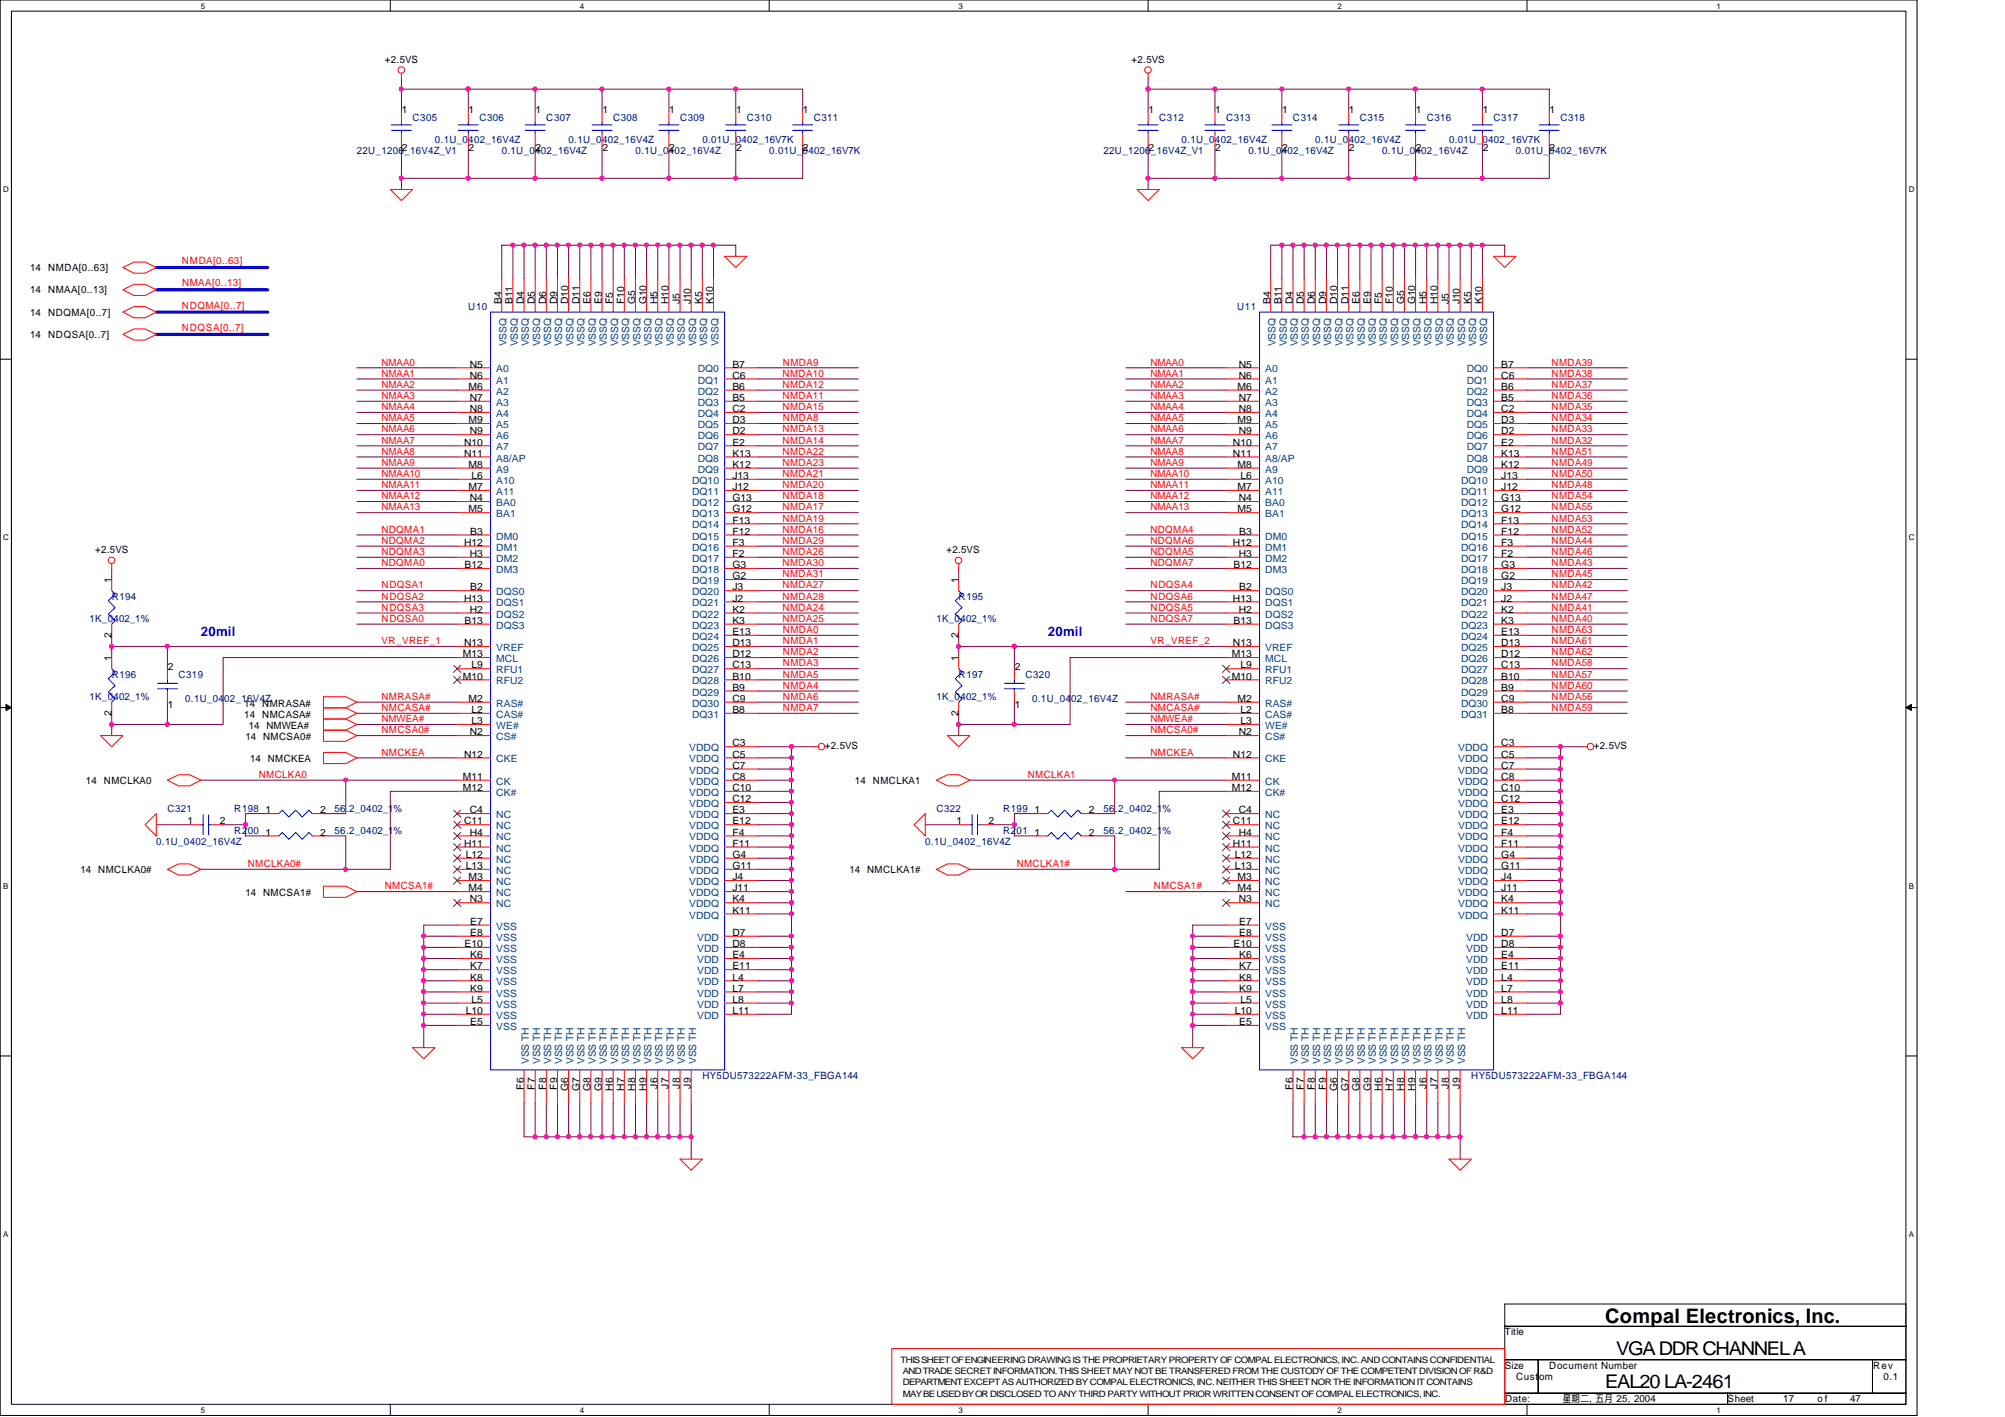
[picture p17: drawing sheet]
<svg xmlns="http://www.w3.org/2000/svg" width="297mm" height="210mm" viewBox="0 0 297 210" stroke-linecap="round" stroke-linejoin="round" font-family="sans-serif">
<defs><g id="words">
<text font-size="3" x="237.8" y="195.9">Compal Electronics, Inc.</text>
<g font-size="2.8">
<text x="239.4" y="200.7">VGA DDR CHANNEL A</text>
<text x="237.8" y="205.6">EAL20 LA-2461</text>
</g>
<g font-size="1.9" fill="#00f">
<text x="29.8" y="94.3">20mil</text>
<text x="155.2" y="94.3">20mil</text>
</g>
<g font-size="1.5">
<text x="57" y="9.3">+2.5VS</text>
<text x="167.6" y="9.3">+2.5VS</text>
<text x="59.5" y="16.7">1</text>
<text x="69.4" y="16.7">1</text>
<text x="79.3" y="16.7">1</text>
<text x="89.2" y="16.7">1</text>
<text x="99.1" y="16.7">1</text>
<text x="109" y="16.7">1</text>
<text x="119" y="16.7">1</text>
<text x="170.1" y="16.7">1</text>
<text x="180" y="16.7">1</text>
<text x="189.9" y="16.7">1</text>
<text x="199.9" y="16.7">1</text>
<text x="209.8" y="16.7">1</text>
<text x="219.7" y="16.7">1</text>
<text x="229.6" y="16.7">1</text>
<text x="59.5" y="22.3">2</text>
<text x="69.4" y="22.3">2</text>
<text x="79.3" y="22.3">2</text>
<text x="89.2" y="22.3">2</text>
<text x="99.1" y="22.3">2</text>
<text x="109" y="22.3">2</text>
<text x="119" y="22.3">2</text>
<text x="170.1" y="22.3">2</text>
<text x="180" y="22.3">2</text>
<text x="189.9" y="22.3">2</text>
<text x="199.9" y="22.3">2</text>
<text x="209.8" y="22.3">2</text>
<text x="219.7" y="22.3">2</text>
<text x="229.6" y="22.3">2</text>
<text x="4.5" y="40.2">14</text>
<text x="7.2" y="40.2">NMDA[0..63]</text>
<text x="4.5" y="43.5">14</text>
<text x="4.5" y="46.8">14</text>
<text x="7.2" y="43.5">NMAA[0..13]</text>
<text x="7.2" y="46.8">NDQMA[0..7]</text>
<text x="74.3" y="45.1" transform="rotate(-90 74.3 45.1)">B4</text>
<text x="75.9" y="45.1" transform="rotate(-90 75.9 45.1)">B11</text>
<text x="77.6" y="45.1" transform="rotate(-90 77.6 45.1)">D4</text>
<text x="79.2" y="45.1" transform="rotate(-90 79.2 45.1)">D5</text>
<text x="80.9" y="45.1" transform="rotate(-90 80.9 45.1)">D6</text>
<text x="82.5" y="45.1" transform="rotate(-90 82.5 45.1)">D9</text>
<text x="84.2" y="45.1" transform="rotate(-90 84.2 45.1)">D10</text>
<text x="85.8" y="45.1" transform="rotate(-90 85.8 45.1)">D11</text>
<text x="87.5" y="45.1" transform="rotate(-90 87.5 45.1)">E6</text>
<text x="89.2" y="45.1" transform="rotate(-90 89.2 45.1)">E9</text>
<text x="90.8" y="45.1" transform="rotate(-90 90.8 45.1)">F5</text>
<text x="92.5" y="45.1" transform="rotate(-90 92.5 45.1)">F10</text>
<text x="94.1" y="45.1" transform="rotate(-90 94.1 45.1)">G5</text>
<text x="95.8" y="45.1" transform="rotate(-90 95.8 45.1)">G10</text>
<text x="97.4" y="45.1" transform="rotate(-90 97.4 45.1)">H5</text>
<text x="99.1" y="45.1" transform="rotate(-90 99.1 45.1)">H10</text>
<text x="100.7" y="45.1" transform="rotate(-90 100.7 45.1)">J5</text>
<text x="102.4" y="45.1" transform="rotate(-90 102.4 45.1)">J10</text>
<text x="104" y="45.1" transform="rotate(-90 104 45.1)">K5</text>
<text x="105.7" y="45.1" transform="rotate(-90 105.7 45.1)">K10</text>
<text x="188.2" y="45.1" transform="rotate(-90 188.2 45.1)">B4</text>
<text x="189.9" y="45.1" transform="rotate(-90 189.9 45.1)">B11</text>
<text x="191.5" y="45.1" transform="rotate(-90 191.5 45.1)">D4</text>
<text x="193.2" y="45.1" transform="rotate(-90 193.2 45.1)">D5</text>
<text x="194.8" y="45.1" transform="rotate(-90 194.8 45.1)">D6</text>
<text x="196.5" y="45.1" transform="rotate(-90 196.5 45.1)">D9</text>
<text x="198.1" y="45.1" transform="rotate(-90 198.1 45.1)">D10</text>
<text x="199.8" y="45.1" transform="rotate(-90 199.8 45.1)">D11</text>
<text x="201.4" y="45.1" transform="rotate(-90 201.4 45.1)">E6</text>
<text x="203.1" y="45.1" transform="rotate(-90 203.1 45.1)">E9</text>
<text x="204.7" y="45.1" transform="rotate(-90 204.7 45.1)">F5</text>
<text x="206.4" y="45.1" transform="rotate(-90 206.4 45.1)">F10</text>
<text x="208" y="45.1" transform="rotate(-90 208 45.1)">G5</text>
<text x="209.7" y="45.1" transform="rotate(-90 209.7 45.1)">G10</text>
<text x="211.3" y="45.1" transform="rotate(-90 211.3 45.1)">H5</text>
<text x="213" y="45.1" transform="rotate(-90 213 45.1)">H10</text>
<text x="214.6" y="45.1" transform="rotate(-90 214.6 45.1)">J5</text>
<text x="216.3" y="45.1" transform="rotate(-90 216.3 45.1)">J10</text>
<text x="217.9" y="45.1" transform="rotate(-90 217.9 45.1)">K5</text>
<text x="219.6" y="45.1" transform="rotate(-90 219.6 45.1)">K10</text>
<text x="4.5" y="50.1">14</text>
<text x="7.2" y="50.1">NDQSA[0..7]</text>
<text x="69.4" y="57.7">M6</text>
<text x="69.6" y="54.4">N5</text>
<text x="69.6" y="56.1">N6</text>
<text x="69.6" y="59.4">N7</text>
<text x="108.5" y="54.4">B7</text>
<text x="108.5" y="56.1">C6</text>
<text x="108.5" y="57.7">B6</text>
<text x="108.5" y="59.4">B5</text>
<text x="183.3" y="57.7">M6</text>
<text x="183.5" y="54.4">N5</text>
<text x="183.5" y="56.1">N6</text>
<text x="183.5" y="59.4">N7</text>
<text x="222.4" y="54.4">B7</text>
<text x="222.4" y="56.1">C6</text>
<text x="222.4" y="57.7">B6</text>
<text x="222.4" y="59.4">B5</text>
<text x="68.7" y="66">N10</text>
<text x="69.4" y="62.7">M9</text>
<text x="69.6" y="61">N8</text>
<text x="69.6" y="64.3">N9</text>
<text x="108.5" y="61">C2</text>
<text x="108.5" y="62.7">D3</text>
<text x="108.5" y="64.3">D2</text>
<text x="108.5" y="66">E2</text>
<text x="182.7" y="66">N10</text>
<text x="183.3" y="62.7">M9</text>
<text x="183.5" y="61">N8</text>
<text x="183.5" y="64.3">N9</text>
<text x="222.4" y="61">C2</text>
<text x="222.4" y="62.7">D3</text>
<text x="222.4" y="64.3">D2</text>
<text x="222.4" y="66">E2</text>
<text x="68.7" y="67.6">N11</text>
<text x="69.4" y="69.3">M8</text>
<text x="69.8" y="71">L6</text>
<text x="108.5" y="67.6">K13</text>
<text x="108.5" y="69.3">K12</text>
<text x="108.5" y="71">J13</text>
<text x="182.7" y="67.6">N11</text>
<text x="183.3" y="69.3">M8</text>
<text x="183.8" y="71">L6</text>
<text x="222.4" y="67.6">K13</text>
<text x="222.4" y="69.3">K12</text>
<text x="222.4" y="71">J13</text>
<text x="69.4" y="72.6">M7</text>
<text x="69.4" y="75.9">M5</text>
<text x="69.6" y="74.3">N4</text>
<text x="108.5" y="72.6">J12</text>
<text x="108.5" y="74.3">G13</text>
<text x="108.5" y="75.9">G12</text>
<text x="108.5" y="77.6">F13</text>
<text x="183.3" y="72.6">M7</text>
<text x="183.3" y="75.9">M5</text>
<text x="183.5" y="74.3">N4</text>
<text x="222.4" y="72.6">J12</text>
<text x="222.4" y="74.3">G13</text>
<text x="222.4" y="75.9">G12</text>
<text x="222.4" y="77.6">F13</text>
<text x="14.1" y="81.9">+2.5VS</text>
<text x="68.7" y="80.9">H12</text>
<text x="69.6" y="82.5">H3</text>
<text x="69.7" y="79.2">B3</text>
<text x="108.5" y="79.2">F12</text>
<text x="108.5" y="80.9">F3</text>
<text x="108.5" y="82.5">F2</text>
<text x="140.2" y="81.9">+2.5VS</text>
<text x="182.7" y="80.9">H12</text>
<text x="183.5" y="82.5">H3</text>
<text x="183.6" y="79.2">B3</text>
<text x="222.4" y="79.2">F12</text>
<text x="222.4" y="80.9">F3</text>
<text x="222.4" y="82.5">F2</text>
<text x="16.5" y="86.4" transform="rotate(-90 16.5 86.4)">1</text>
<text x="68.7" y="89.1">H13</text>
<text x="68.8" y="84.2">B12</text>
<text x="69.7" y="87.5">B2</text>
<text x="108.5" y="84.2">G3</text>
<text x="108.5" y="85.8">G2</text>
<text x="108.5" y="87.5">J3</text>
<text x="108.5" y="89.1">J2</text>
<text x="142" y="86.4" transform="rotate(-90 142 86.4)">1</text>
<text x="182.7" y="89.1">H13</text>
<text x="182.7" y="84.2">B12</text>
<text x="183.6" y="87.5">B2</text>
<text x="222.4" y="84.2">G3</text>
<text x="222.4" y="85.8">G2</text>
<text x="222.4" y="87.5">J3</text>
<text x="222.4" y="89.1">J2</text>
<text x="16.5" y="94.4" transform="rotate(-90 16.5 94.4)">2</text>
<text x="68.7" y="95.7">N13</text>
<text x="68.8" y="92.4">B13</text>
<text x="69.6" y="90.8">H2</text>
<text x="108.5" y="90.8">K2</text>
<text x="108.5" y="92.4">K3</text>
<text x="108.5" y="94.1">E13</text>
<text x="108.5" y="95.7">D13</text>
<text x="142" y="94.4" transform="rotate(-90 142 94.4)">2</text>
<text x="182.7" y="95.7">N13</text>
<text x="182.7" y="92.4">B13</text>
<text x="183.5" y="90.8">H2</text>
<text x="222.4" y="90.8">K2</text>
<text x="222.4" y="92.4">K3</text>
<text x="222.4" y="94.1">E13</text>
<text x="222.4" y="95.7">D13</text>
<text x="16.5" y="97.9" transform="rotate(-90 16.5 97.9)">1</text>
<text x="24.8" y="99.2">2</text>
<text x="68.6" y="97.4">M13</text>
<text x="68.6" y="100.7">M10</text>
<text x="69.8" y="99">L9</text>
<text x="108.5" y="97.4">D12</text>
<text x="108.5" y="99">C13</text>
<text x="108.5" y="100.7">B10</text>
<text x="142" y="97.9" transform="rotate(-90 142 97.9)">1</text>
<text x="150.3" y="99.2">2</text>
<text x="182.5" y="97.4">M13</text>
<text x="182.5" y="100.7">M10</text>
<text x="183.8" y="99">L9</text>
<text x="222.4" y="97.4">D12</text>
<text x="222.4" y="99">C13</text>
<text x="222.4" y="100.7">B10</text>
<text x="16.5" y="106" transform="rotate(-90 16.5 106)">2</text>
<text x="24.8" y="104.9">1</text>
<text x="36.2" y="104.7">14</text>
<text x="36.2" y="106.3">14</text>
<text x="36.9" y="108">14 NMWEA#</text>
<text x="38.9" y="104.7">NMRASA#</text>
<text x="38.9" y="106.3">NMCASA#</text>
<text x="69.4" y="104">M2</text>
<text x="69.8" y="105.6">L2</text>
<text x="69.8" y="107.3">L3</text>
<text x="108.5" y="102.3">B9</text>
<text x="108.5" y="104">C9</text>
<text x="108.5" y="105.6">B8</text>
<text x="142" y="106" transform="rotate(-90 142 106)">2</text>
<text x="150.3" y="104.9">1</text>
<text x="183.3" y="104">M2</text>
<text x="183.8" y="105.6">L2</text>
<text x="183.8" y="107.3">L3</text>
<text x="222.4" y="102.3">B9</text>
<text x="222.4" y="104">C9</text>
<text x="222.4" y="105.6">B8</text>
<text x="36.4" y="109.6">14 NMCSA0#</text>
<text x="37" y="112.9">14 NMCKEA</text>
<text x="68.7" y="112.2">N12</text>
<text x="69.6" y="108.9">N2</text>
<text x="108.5" y="110.6">C3</text>
<text x="108.5" y="112.2">C5</text>
<text x="108.5" y="113.9">C7</text>
<text x="122.2" y="111">+2.5VS</text>
<text x="182.7" y="112.2">N12</text>
<text x="183.5" y="108.9">N2</text>
<text x="222.4" y="110.6">C3</text>
<text x="222.4" y="112.2">C5</text>
<text x="222.4" y="113.9">C7</text>
<text x="236.1" y="111">+2.5VS</text>
<text x="12.7" y="116.1">14</text>
<text x="15.4" y="116.1">NMCLKA0</text>
<text x="68.6" y="115.5">M11</text>
<text x="68.6" y="117.2">M12</text>
<text x="108.5" y="115.5">C8</text>
<text x="108.5" y="117.2">C10</text>
<text x="108.5" y="118.8">C12</text>
<text x="126.7" y="116.1">14</text>
<text x="129.3" y="116.1">NMCLKA1</text>
<text x="182.5" y="115.5">M11</text>
<text x="182.5" y="117.2">M12</text>
<text x="222.4" y="115.5">C8</text>
<text x="222.4" y="117.2">C10</text>
<text x="222.4" y="118.8">C12</text>
<text x="27.8" y="122.1">1</text>
<text x="32.6" y="122.1">2</text>
<text x="39.3" y="120.5">1</text>
<text x="39.3" y="123.8">1</text>
<text x="47.4" y="120.5">2</text>
<text x="47.4" y="123.8">2</text>
<text x="68.7" y="122.1">C11</text>
<text x="68.7" y="125.4">H11</text>
<text x="69.6" y="120.5">C4</text>
<text x="69.6" y="123.8">H4</text>
<text x="108.5" y="120.5">E3</text>
<text x="108.5" y="122.1">E12</text>
<text x="108.5" y="123.8">F4</text>
<text x="108.5" y="125.4">F11</text>
<text x="141.7" y="122.1">1</text>
<text x="146.5" y="122.1">2</text>
<text x="153.2" y="123.8">1</text>
<text x="153.2" y="120.5">1</text>
<text x="161.3" y="123.8">2</text>
<text x="161.3" y="120.5">2</text>
<text x="182.7" y="122.1">C11</text>
<text x="182.7" y="125.4">H11</text>
<text x="183.5" y="120.5">C4</text>
<text x="183.5" y="123.8">H4</text>
<text x="222.4" y="120.5">E3</text>
<text x="222.4" y="122.1">E12</text>
<text x="222.4" y="123.8">F4</text>
<text x="222.4" y="125.4">F11</text>
<text x="11.9" y="129.3">14 NMCLKA0#</text>
<text x="69" y="127.1">L12</text>
<text x="69" y="128.7">L13</text>
<text x="69.4" y="130.4">M3</text>
<text x="108.5" y="127.1">G4</text>
<text x="108.5" y="128.7">G11</text>
<text x="108.5" y="130.4">J4</text>
<text x="125.9" y="129.3">14 NMCLKA1#</text>
<text x="182.9" y="127.1">L12</text>
<text x="182.9" y="128.7">L13</text>
<text x="183.3" y="130.4">M3</text>
<text x="222.4" y="127.1">G4</text>
<text x="222.4" y="128.7">G11</text>
<text x="222.4" y="130.4">J4</text>
<text x="36.4" y="132.8">14 NMCSA1#</text>
<text x="69.4" y="132">M4</text>
<text x="69.6" y="133.7">N3</text>
<text x="69.7" y="137">E7</text>
<text x="108.5" y="132">J11</text>
<text x="108.5" y="133.7">K4</text>
<text x="108.5" y="135.3">K11</text>
<text x="183.3" y="132">M4</text>
<text x="183.5" y="133.7">N3</text>
<text x="183.6" y="137">E7</text>
<text x="222.4" y="132">J11</text>
<text x="222.4" y="133.7">K4</text>
<text x="222.4" y="135.3">K11</text>
<text x="68.8" y="140.3">E10</text>
<text x="69.7" y="138.6">E8</text>
<text x="69.7" y="141.9">K6</text>
<text x="69.7" y="143.6">K7</text>
<text x="108.5" y="138.6">D7</text>
<text x="108.5" y="140.3">D8</text>
<text x="108.5" y="141.9">E4</text>
<text x="108.5" y="143.6">E11</text>
<text x="182.7" y="140.3">E10</text>
<text x="183.6" y="138.6">E8</text>
<text x="183.6" y="141.9">K6</text>
<text x="183.6" y="143.6">K7</text>
<text x="222.4" y="138.6">D7</text>
<text x="222.4" y="140.3">D8</text>
<text x="222.4" y="141.9">E4</text>
<text x="222.4" y="143.6">E11</text>
<text x="69.7" y="145.2">K8</text>
<text x="69.7" y="146.9">K9</text>
<text x="69.8" y="148.5">L5</text>
<text x="108.5" y="145.2">L4</text>
<text x="108.5" y="146.9">L7</text>
<text x="108.5" y="148.5">L8</text>
<text x="183.6" y="145.2">K8</text>
<text x="183.6" y="146.9">K9</text>
<text x="183.8" y="148.5">L5</text>
<text x="222.4" y="145.2">L4</text>
<text x="222.4" y="146.9">L7</text>
<text x="222.4" y="148.5">L8</text>
<text x="69" y="150.2">L10</text>
<text x="69.7" y="151.8">E5</text>
<text x="108.5" y="150.2">L11</text>
<text x="182.9" y="150.2">L10</text>
<text x="183.6" y="151.8">E5</text>
<text x="222.4" y="150.2">L11</text>
<text x="77.6" y="161.4" transform="rotate(-90 77.6 161.4)">F6</text>
<text x="79.2" y="161.4" transform="rotate(-90 79.2 161.4)">F7</text>
<text x="80.9" y="161.4" transform="rotate(-90 80.9 161.4)">F8</text>
<text x="82.5" y="161.4" transform="rotate(-90 82.5 161.4)">F9</text>
<text x="84.2" y="161.7" transform="rotate(-90 84.2 161.7)">G6</text>
<text x="85.8" y="161.7" transform="rotate(-90 85.8 161.7)">G7</text>
<text x="87.5" y="161.7" transform="rotate(-90 87.5 161.7)">G8</text>
<text x="89.2" y="161.7" transform="rotate(-90 89.2 161.7)">G9</text>
<text x="90.8" y="161.6" transform="rotate(-90 90.8 161.6)">H6</text>
<text x="92.5" y="161.6" transform="rotate(-90 92.5 161.6)">H7</text>
<text x="94.1" y="161.6" transform="rotate(-90 94.1 161.6)">H8</text>
<text x="95.8" y="161.6" transform="rotate(-90 95.8 161.6)">H9</text>
<text x="97.4" y="161.2" transform="rotate(-90 97.4 161.2)">J6</text>
<text x="99.1" y="161.2" transform="rotate(-90 99.1 161.2)">J7</text>
<text x="100.7" y="161.2" transform="rotate(-90 100.7 161.2)">J8</text>
<text x="102.4" y="161.2" transform="rotate(-90 102.4 161.2)">J9</text>
<text x="191.5" y="161.4" transform="rotate(-90 191.5 161.4)">F6</text>
<text x="193.2" y="161.4" transform="rotate(-90 193.2 161.4)">F7</text>
<text x="194.8" y="161.4" transform="rotate(-90 194.8 161.4)">F8</text>
<text x="196.5" y="161.4" transform="rotate(-90 196.5 161.4)">F9</text>
<text x="198.1" y="161.7" transform="rotate(-90 198.1 161.7)">G6</text>
<text x="199.8" y="161.7" transform="rotate(-90 199.8 161.7)">G7</text>
<text x="201.4" y="161.7" transform="rotate(-90 201.4 161.7)">G8</text>
<text x="203.1" y="161.7" transform="rotate(-90 203.1 161.7)">G9</text>
<text x="204.7" y="161.6" transform="rotate(-90 204.7 161.6)">H6</text>
<text x="206.4" y="161.6" transform="rotate(-90 206.4 161.6)">H7</text>
<text x="208" y="161.6" transform="rotate(-90 208 161.6)">H8</text>
<text x="209.7" y="161.6" transform="rotate(-90 209.7 161.6)">H9</text>
<text x="211.3" y="161.2" transform="rotate(-90 211.3 161.2)">J6</text>
<text x="213" y="161.2" transform="rotate(-90 213 161.2)">J7</text>
<text x="214.6" y="161.2" transform="rotate(-90 214.6 161.2)">J8</text>
<text x="216.3" y="161.2" transform="rotate(-90 216.3 161.2)">J9</text>
<text x="222.9" y="197.8">Title</text>
<text x="222.9" y="202.8">Size</text>
<text x="229.5" y="202.8">Document Number</text>
<text x="277.5" y="202.8">Rev</text>
<text x="223" y="207.7">Date:</text>
<text x="224.6" y="204.4">Custom</text>
<text x="231.5" y="207.7">星期二 五月 25, 2004</text>
<text x="235.5" y="207.7">,</text>
<text x="255.9" y="207.7">Sheet</text>
<text x="264.2" y="207.7">17</text>
<text x="269.3" y="207.7">o f</text>
<text x="274.1" y="207.7">47</text>
<text x="279.1" y="204.4">0.1</text>
</g>
<g font-size="1.5" fill="#000080">
<text x="61.1" y="17.9">C305</text>
<text x="71" y="17.9">C306</text>
<text x="80.9" y="17.9">C307</text>
<text x="90.8" y="17.9">C308</text>
<text x="100.7" y="17.9">C309</text>
<text x="110.7" y="17.9">C310</text>
<text x="120.6" y="17.9">C311</text>
<text x="171.7" y="17.9">C312</text>
<text x="181.6" y="17.9">C313</text>
<text x="191.6" y="17.9">C314</text>
<text x="201.5" y="17.9">C315</text>
<text x="211.4" y="17.9">C316</text>
<text x="221.3" y="17.9">C317</text>
<text x="231.2" y="17.9">C318</text>
<text x="52.9" y="22.8">22U_1206_16V4Z_V1</text>
<text x="64.4" y="21.2">0.1U_0402_16V4Z</text>
<text x="74.3" y="22.8">0.1U_0402_16V4Z</text>
<text x="84.2" y="21.2">0.1U_0402_16V4Z</text>
<text x="94.1" y="22.8">0.1U_0402_16V4Z</text>
<text x="104.1" y="21.2">0.01U_0402_16V7K</text>
<text x="114" y="22.8">0.01U_0402_16V7K</text>
<text x="163.5" y="22.8">22U_1206_16V4Z_V1</text>
<text x="175" y="21.2">0.1U_0402_16V4Z</text>
<text x="185" y="22.8">0.1U_0402_16V4Z</text>
<text x="194.9" y="21.2">0.1U_0402_16V4Z</text>
<text x="204.8" y="22.8">0.1U_0402_16V4Z</text>
<text x="214.7" y="21.2">0.01U_0402_16V7K</text>
<text x="224.6" y="22.8">0.01U_0402_16V7K</text>
<text x="69.4" y="45.9">U10</text>
<text x="183.3" y="45.9">U11</text>
<text x="16.5" y="88.9">R194</text>
<text x="142" y="88.9">R195</text>
<text x="13.2" y="92.2">1K_0402_1%</text>
<text x="138.7" y="92.2">1K_0402_1%</text>
<text x="16.5" y="100.4">R196</text>
<text x="26.5" y="100.4">C319</text>
<text x="142" y="100.4">R197</text>
<text x="151.9" y="100.4">C320</text>
<text x="13.2" y="103.7">1K_0402_1%</text>
<text x="27.4" y="104.1">0.1U_0402_16V4Z</text>
<text x="138.7" y="103.7">1K_0402_1%</text>
<text x="152.9" y="104.1">0.1U_0402_16V4Z</text>
<text x="23.2" y="125.2">0.1U_0402_16V4Z</text>
<text x="24.8" y="120.2">C321</text>
<text x="34.7" y="120.2">R198</text>
<text x="34.7" y="123.5">R200</text>
<text x="49.6" y="120.2">56.2_0402_1%</text>
<text x="49.6" y="123.5">56.2_0402_1%</text>
<text x="137.1" y="125.2">0.1U_0402_16V4Z</text>
<text x="138.7" y="120.2">C322</text>
<text x="148.6" y="123.5">R201</text>
<text x="148.6" y="120.2">R199</text>
<text x="163.5" y="123.5">56.2_0402_1%</text>
<text x="163.5" y="120.2">56.2_0402_1%</text>
<text x="104.1" y="159.9">HY5DU573222AFM-33_FBGA144</text>
<text x="218" y="159.9">HY5DU573222AFM-33_FBGA144</text>
</g>
<g font-size="1.5" fill="#f00">
<text x="27" y="39.1">NMDA[0..63]</text>
<text x="27" y="45.7">NDQMA[0..7]</text>
<text x="27" y="42.4">NMAA[0..13]</text>
<text x="27" y="49">NDQSA[0..7]</text>
<text x="56.5" y="54.1">NMAA0</text>
<text x="56.5" y="59.1">NMAA3</text>
<text x="56.5" y="55.8">NMAA1</text>
<text x="56.5" y="57.4">NMAA2</text>
<text x="115.9" y="59.1">NMDA11</text>
<text x="115.9" y="57.4">NMDA12</text>
<text x="115.9" y="55.8">NMDA10</text>
<text x="116" y="54.1">NMDA9</text>
<text x="170.4" y="54.1">NMAA0</text>
<text x="170.4" y="59.1">NMAA3</text>
<text x="170.4" y="55.8">NMAA1</text>
<text x="170.4" y="57.4">NMAA2</text>
<text x="229.9" y="59.1">NMDA36</text>
<text x="229.9" y="54.1">NMDA39</text>
<text x="229.9" y="57.4">NMDA37</text>
<text x="229.9" y="55.8">NMDA38</text>
<text x="56.5" y="60.7">NMAA4</text>
<text x="56.5" y="65.7">NMAA7</text>
<text x="56.5" y="62.4">NMAA5</text>
<text x="56.5" y="64.1">NMAA6</text>
<text x="115.9" y="60.7">NMDA15</text>
<text x="115.9" y="64.1">NMDA13</text>
<text x="115.9" y="65.7">NMDA14</text>
<text x="116" y="62.4">NMDA8</text>
<text x="170.4" y="60.7">NMAA4</text>
<text x="170.4" y="65.7">NMAA7</text>
<text x="170.4" y="62.4">NMAA5</text>
<text x="170.4" y="64.1">NMAA6</text>
<text x="229.9" y="65.7">NMDA32</text>
<text x="229.9" y="60.7">NMDA35</text>
<text x="229.9" y="64.1">NMDA33</text>
<text x="229.9" y="62.4">NMDA34</text>
<text x="56.5" y="67.4">NMAA8</text>
<text x="56.5" y="69">NMAA9</text>
<text x="56.5" y="70.7">NMAA10</text>
<text x="115.9" y="69">NMDA23</text>
<text x="115.9" y="70.7">NMDA21</text>
<text x="115.9" y="67.4">NMDA22</text>
<text x="170.4" y="67.4">NMAA8</text>
<text x="170.4" y="69">NMAA9</text>
<text x="170.4" y="70.7">NMAA10</text>
<text x="229.9" y="67.4">NMDA51</text>
<text x="229.9" y="69">NMDA49</text>
<text x="229.9" y="70.7">NMDA50</text>
<text x="56.5" y="72.3">NMAA11</text>
<text x="56.5" y="74">NMAA12</text>
<text x="56.5" y="75.6">NMAA13</text>
<text x="115.9" y="77.3">NMDA19</text>
<text x="115.9" y="72.3">NMDA20</text>
<text x="115.9" y="75.6">NMDA17</text>
<text x="115.9" y="74">NMDA18</text>
<text x="170.4" y="72.3">NMAA11</text>
<text x="170.4" y="74">NMAA12</text>
<text x="170.4" y="75.6">NMAA13</text>
<text x="229.9" y="72.3">NMDA48</text>
<text x="229.9" y="75.6">NMDA55</text>
<text x="229.9" y="77.3">NMDA53</text>
<text x="229.9" y="74">NMDA54</text>
<text x="56.5" y="80.6">NDQMA2</text>
<text x="56.5" y="83.9">NDQMA0</text>
<text x="56.5" y="78.9">NDQMA1</text>
<text x="56.5" y="82.2">NDQMA3</text>
<text x="115.9" y="78.9">NMDA16</text>
<text x="115.9" y="82.2">NMDA26</text>
<text x="115.9" y="83.9">NMDA30</text>
<text x="115.9" y="80.6">NMDA29</text>
<text x="170.4" y="78.9">NDQMA4</text>
<text x="170.4" y="82.2">NDQMA5</text>
<text x="170.4" y="83.9">NDQMA7</text>
<text x="170.4" y="80.6">NDQMA6</text>
<text x="229.9" y="80.6">NMDA44</text>
<text x="229.9" y="83.9">NMDA43</text>
<text x="229.9" y="82.2">NMDA46</text>
<text x="229.9" y="78.9">NMDA52</text>
<text x="56.5" y="87.2">NDQSA1</text>
<text x="56.5" y="88.8">NDQSA2</text>
<text x="115.9" y="87.2">NMDA27</text>
<text x="115.9" y="88.8">NMDA28</text>
<text x="115.9" y="85.5">NMDA31</text>
<text x="170.4" y="87.2">NDQSA4</text>
<text x="170.4" y="88.8">NDQSA6</text>
<text x="229.9" y="85.5">NMDA45</text>
<text x="229.9" y="88.8">NMDA47</text>
<text x="229.9" y="87.2">NMDA42</text>
<text x="56.5" y="95.4">VR_VREF_1</text>
<text x="56.5" y="90.5">NDQSA3</text>
<text x="56.5" y="92.1">NDQSA0</text>
<text x="115.9" y="90.5">NMDA24</text>
<text x="115.9" y="92.1">NMDA25</text>
<text x="116" y="93.8">NMDA0</text>
<text x="116" y="95.4">NMDA1</text>
<text x="170.4" y="95.4">VR_VREF_2</text>
<text x="170.4" y="90.5">NDQSA5</text>
<text x="170.4" y="92.1">NDQSA7</text>
<text x="229.9" y="92.1">NMDA40</text>
<text x="229.9" y="90.5">NMDA41</text>
<text x="229.9" y="93.8">NMDA63</text>
<text x="229.9" y="95.4">NMDA61</text>
<text x="116" y="98.7">NMDA3</text>
<text x="116" y="97.1">NMDA2</text>
<text x="116" y="100.4">NMDA5</text>
<text x="229.9" y="98.7">NMDA58</text>
<text x="229.9" y="100.4">NMDA57</text>
<text x="229.9" y="97.1">NMDA62</text>
<text x="56.5" y="103.7">NMRASA#</text>
<text x="56.5" y="107">NMWEA#</text>
<text x="56.5" y="105.3">NMCASA#</text>
<text x="116" y="102">NMDA4</text>
<text x="116" y="103.7">NMDA6</text>
<text x="116" y="105.3">NMDA7</text>
<text x="170.4" y="103.7">NMRASA#</text>
<text x="170.4" y="107">NMWEA#</text>
<text x="170.4" y="105.3">NMCASA#</text>
<text x="229.9" y="105.3">NMDA59</text>
<text x="229.9" y="103.7">NMDA56</text>
<text x="229.9" y="102">NMDA60</text>
<text x="56.5" y="111.9">NMCKEA</text>
<text x="56.5" y="108.6">NMCSA0#</text>
<text x="170.4" y="111.9">NMCKEA</text>
<text x="170.4" y="108.6">NMCSA0#</text>
<text x="38.4" y="115.2">NMCLKA0</text>
<text x="152.3" y="115.2">NMCLKA1</text>
<text x="36.7" y="128.4">NMCLKA0#</text>
<text x="57" y="131.7">NMCSA1#</text>
<text x="150.6" y="128.4">NMCLKA1#</text>
<text x="170.9" y="131.7">NMCSA1#</text>
</g>
<g font-size="1.5" fill="#004080">
<text x="75.1" y="51.3" transform="rotate(-90 75.1 51.3)">VSSQ</text>
<text x="76.7" y="51.3" transform="rotate(-90 76.7 51.3)">VSSQ</text>
<text x="78.4" y="51.3" transform="rotate(-90 78.4 51.3)">VSSQ</text>
<text x="80" y="51.3" transform="rotate(-90 80 51.3)">VSSQ</text>
<text x="81.7" y="51.3" transform="rotate(-90 81.7 51.3)">VSSQ</text>
<text x="83.3" y="51.3" transform="rotate(-90 83.3 51.3)">VSSQ</text>
<text x="85" y="51.3" transform="rotate(-90 85 51.3)">VSSQ</text>
<text x="86.6" y="51.3" transform="rotate(-90 86.6 51.3)">VSSQ</text>
<text x="88.3" y="51.3" transform="rotate(-90 88.3 51.3)">VSSQ</text>
<text x="89.9" y="51.3" transform="rotate(-90 89.9 51.3)">VSSQ</text>
<text x="91.6" y="51.3" transform="rotate(-90 91.6 51.3)">VSSQ</text>
<text x="93.2" y="51.3" transform="rotate(-90 93.2 51.3)">VSSQ</text>
<text x="94.9" y="51.3" transform="rotate(-90 94.9 51.3)">VSSQ</text>
<text x="96.5" y="51.3" transform="rotate(-90 96.5 51.3)">VSSQ</text>
<text x="98.2" y="51.3" transform="rotate(-90 98.2 51.3)">VSSQ</text>
<text x="99.8" y="51.3" transform="rotate(-90 99.8 51.3)">VSSQ</text>
<text x="101.5" y="51.3" transform="rotate(-90 101.5 51.3)">VSSQ</text>
<text x="103.1" y="51.3" transform="rotate(-90 103.1 51.3)">VSSQ</text>
<text x="104.8" y="51.3" transform="rotate(-90 104.8 51.3)">VSSQ</text>
<text x="106.4" y="51.3" transform="rotate(-90 106.4 51.3)">VSSQ</text>
<text x="189" y="51.3" transform="rotate(-90 189 51.3)">VSSQ</text>
<text x="190.6" y="51.3" transform="rotate(-90 190.6 51.3)">VSSQ</text>
<text x="192.3" y="51.3" transform="rotate(-90 192.3 51.3)">VSSQ</text>
<text x="193.9" y="51.3" transform="rotate(-90 193.9 51.3)">VSSQ</text>
<text x="195.6" y="51.3" transform="rotate(-90 195.6 51.3)">VSSQ</text>
<text x="197.2" y="51.3" transform="rotate(-90 197.2 51.3)">VSSQ</text>
<text x="198.9" y="51.3" transform="rotate(-90 198.9 51.3)">VSSQ</text>
<text x="200.5" y="51.3" transform="rotate(-90 200.5 51.3)">VSSQ</text>
<text x="202.2" y="51.3" transform="rotate(-90 202.2 51.3)">VSSQ</text>
<text x="203.8" y="51.3" transform="rotate(-90 203.8 51.3)">VSSQ</text>
<text x="205.5" y="51.3" transform="rotate(-90 205.5 51.3)">VSSQ</text>
<text x="207.1" y="51.3" transform="rotate(-90 207.1 51.3)">VSSQ</text>
<text x="208.8" y="51.3" transform="rotate(-90 208.8 51.3)">VSSQ</text>
<text x="210.4" y="51.3" transform="rotate(-90 210.4 51.3)">VSSQ</text>
<text x="212.1" y="51.3" transform="rotate(-90 212.1 51.3)">VSSQ</text>
<text x="213.7" y="51.3" transform="rotate(-90 213.7 51.3)">VSSQ</text>
<text x="215.4" y="51.3" transform="rotate(-90 215.4 51.3)">VSSQ</text>
<text x="217" y="51.3" transform="rotate(-90 217 51.3)">VSSQ</text>
<text x="218.7" y="51.3" transform="rotate(-90 218.7 51.3)">VSSQ</text>
<text x="220.3" y="51.3" transform="rotate(-90 220.3 51.3)">VSSQ</text>
<text x="73.5" y="55.2">A0</text>
<text x="73.5" y="56.8">A1</text>
<text x="73.5" y="58.5">A2</text>
<text x="103.4" y="55.2">DQ0</text>
<text x="103.4" y="56.8">DQ1</text>
<text x="103.4" y="58.5">DQ2</text>
<text x="187.4" y="55.2">A0</text>
<text x="187.4" y="56.8">A1</text>
<text x="187.4" y="58.5">A2</text>
<text x="217.3" y="55.2">DQ0</text>
<text x="217.3" y="56.8">DQ1</text>
<text x="217.3" y="58.5">DQ2</text>
<text x="73.5" y="60.1">A3</text>
<text x="73.5" y="61.8">A4</text>
<text x="73.5" y="63.4">A5</text>
<text x="73.5" y="65.1">A6</text>
<text x="103.4" y="60.1">DQ3</text>
<text x="103.4" y="61.8">DQ4</text>
<text x="103.4" y="63.4">DQ5</text>
<text x="103.4" y="65.1">DQ6</text>
<text x="187.4" y="60.1">A3</text>
<text x="187.4" y="61.8">A4</text>
<text x="187.4" y="63.4">A5</text>
<text x="187.4" y="65.1">A6</text>
<text x="217.3" y="60.1">DQ3</text>
<text x="217.3" y="61.8">DQ4</text>
<text x="217.3" y="63.4">DQ5</text>
<text x="217.3" y="65.1">DQ6</text>
<text x="73.5" y="66.7">A7</text>
<text x="73.5" y="68.4">A8/AP</text>
<text x="73.5" y="70">A9</text>
<text x="73.5" y="71.7">A10</text>
<text x="102.5" y="71.7">DQ10</text>
<text x="103.4" y="66.7">DQ7</text>
<text x="103.4" y="68.4">DQ8</text>
<text x="103.4" y="70">DQ9</text>
<text x="187.4" y="66.7">A7</text>
<text x="187.4" y="68.4">A8/AP</text>
<text x="187.4" y="70">A9</text>
<text x="187.4" y="71.7">A10</text>
<text x="216.4" y="71.7">DQ10</text>
<text x="217.3" y="66.7">DQ7</text>
<text x="217.3" y="68.4">DQ8</text>
<text x="217.3" y="70">DQ9</text>
<text x="73.5" y="73.3">A11</text>
<text x="73.5" y="75">BA0</text>
<text x="73.5" y="76.6">BA1</text>
<text x="102.5" y="73.3">DQ11</text>
<text x="102.5" y="75">DQ12</text>
<text x="102.5" y="76.6">DQ13</text>
<text x="187.4" y="73.3">A11</text>
<text x="187.4" y="75">BA0</text>
<text x="187.4" y="76.6">BA1</text>
<text x="216.4" y="73.3">DQ11</text>
<text x="216.4" y="75">DQ12</text>
<text x="216.4" y="76.6">DQ13</text>
<text x="73.5" y="79.9">DM0</text>
<text x="73.5" y="81.6">DM1</text>
<text x="73.5" y="83.2">DM2</text>
<text x="102.5" y="78.3">DQ14</text>
<text x="102.5" y="79.9">DQ15</text>
<text x="102.5" y="81.6">DQ16</text>
<text x="102.5" y="83.2">DQ17</text>
<text x="187.4" y="79.9">DM0</text>
<text x="187.4" y="81.6">DM1</text>
<text x="187.4" y="83.2">DM2</text>
<text x="216.4" y="78.3">DQ14</text>
<text x="216.4" y="79.9">DQ15</text>
<text x="216.4" y="81.6">DQ16</text>
<text x="216.4" y="83.2">DQ17</text>
<text x="73.5" y="84.9">DM3</text>
<text x="73.5" y="88.2">DQS0</text>
<text x="73.5" y="89.8">DQS1</text>
<text x="102.5" y="84.9">DQ18</text>
<text x="102.5" y="86.5">DQ19</text>
<text x="102.5" y="88.2">DQ20</text>
<text x="102.5" y="89.8">DQ21</text>
<text x="187.4" y="84.9">DM3</text>
<text x="187.4" y="88.2">DQS0</text>
<text x="187.4" y="89.8">DQS1</text>
<text x="216.4" y="84.9">DQ18</text>
<text x="216.4" y="86.5">DQ19</text>
<text x="216.4" y="88.2">DQ20</text>
<text x="216.4" y="89.8">DQ21</text>
<text x="73.5" y="91.5">DQS2</text>
<text x="73.5" y="93.1">DQS3</text>
<text x="102.5" y="91.5">DQ22</text>
<text x="102.5" y="93.1">DQ23</text>
<text x="102.5" y="94.8">DQ24</text>
<text x="187.4" y="91.5">DQS2</text>
<text x="187.4" y="93.1">DQS3</text>
<text x="216.4" y="91.5">DQ22</text>
<text x="216.4" y="93.1">DQ23</text>
<text x="216.4" y="94.8">DQ24</text>
<text x="73.5" y="96.4">VREF</text>
<text x="73.5" y="98.1">MCL</text>
<text x="73.5" y="99.7">RFU1</text>
<text x="73.5" y="101.4">RFU2</text>
<text x="102.5" y="96.4">DQ25</text>
<text x="102.5" y="98.1">DQ26</text>
<text x="102.5" y="99.7">DQ27</text>
<text x="102.5" y="101.4">DQ28</text>
<text x="187.4" y="96.4">VREF</text>
<text x="187.4" y="98.1">MCL</text>
<text x="187.4" y="99.7">RFU1</text>
<text x="187.4" y="101.4">RFU2</text>
<text x="216.4" y="96.4">DQ25</text>
<text x="216.4" y="98.1">DQ26</text>
<text x="216.4" y="99.7">DQ27</text>
<text x="216.4" y="101.4">DQ28</text>
<text x="73.5" y="104.7">RAS#</text>
<text x="73.5" y="106.3">CAS#</text>
<text x="73.5" y="108">WE#</text>
<text x="102.5" y="103">DQ29</text>
<text x="102.5" y="104.7">DQ30</text>
<text x="102.5" y="106.3">DQ31</text>
<text x="187.4" y="104.7">RAS#</text>
<text x="187.4" y="106.3">CAS#</text>
<text x="187.4" y="108">WE#</text>
<text x="216.4" y="103">DQ29</text>
<text x="216.4" y="104.7">DQ30</text>
<text x="216.4" y="106.3">DQ31</text>
<text x="73.5" y="109.6">CS#</text>
<text x="73.5" y="112.9">CKE</text>
<text x="102.1" y="111.3">VDDQ</text>
<text x="102.1" y="112.9">VDDQ</text>
<text x="187.4" y="109.6">CS#</text>
<text x="187.4" y="112.9">CKE</text>
<text x="216" y="111.3">VDDQ</text>
<text x="216" y="112.9">VDDQ</text>
<text x="73.5" y="116.2">CK</text>
<text x="73.5" y="117.9">CK#</text>
<text x="102.1" y="114.6">VDDQ</text>
<text x="102.1" y="116.2">VDDQ</text>
<text x="102.1" y="117.9">VDDQ</text>
<text x="102.1" y="119.5">VDDQ</text>
<text x="187.4" y="116.2">CK</text>
<text x="187.4" y="117.9">CK#</text>
<text x="216" y="114.6">VDDQ</text>
<text x="216" y="116.2">VDDQ</text>
<text x="216" y="117.9">VDDQ</text>
<text x="216" y="119.5">VDDQ</text>
<text x="73.5" y="121.2">NC</text>
<text x="73.5" y="122.9">NC</text>
<text x="73.5" y="124.5">NC</text>
<text x="102.1" y="121.2">VDDQ</text>
<text x="102.1" y="122.9">VDDQ</text>
<text x="102.1" y="124.5">VDDQ</text>
<text x="187.4" y="121.2">NC</text>
<text x="187.4" y="122.9">NC</text>
<text x="187.4" y="124.5">NC</text>
<text x="216" y="121.2">VDDQ</text>
<text x="216" y="122.9">VDDQ</text>
<text x="216" y="124.5">VDDQ</text>
<text x="73.5" y="126.2">NC</text>
<text x="73.5" y="127.8">NC</text>
<text x="73.5" y="129.5">NC</text>
<text x="73.5" y="131.1">NC</text>
<text x="102.1" y="126.2">VDDQ</text>
<text x="102.1" y="127.8">VDDQ</text>
<text x="102.1" y="129.5">VDDQ</text>
<text x="102.1" y="131.1">VDDQ</text>
<text x="187.4" y="126.2">NC</text>
<text x="187.4" y="127.8">NC</text>
<text x="187.4" y="129.5">NC</text>
<text x="187.4" y="131.1">NC</text>
<text x="216" y="126.2">VDDQ</text>
<text x="216" y="127.8">VDDQ</text>
<text x="216" y="129.5">VDDQ</text>
<text x="216" y="131.1">VDDQ</text>
<text x="73.5" y="137.7">VSS</text>
<text x="73.5" y="132.8">NC</text>
<text x="73.5" y="134.4">NC</text>
<text x="102.1" y="132.8">VDDQ</text>
<text x="102.1" y="134.4">VDDQ</text>
<text x="102.1" y="136.1">VDDQ</text>
<text x="187.4" y="137.7">VSS</text>
<text x="187.4" y="132.8">NC</text>
<text x="187.4" y="134.4">NC</text>
<text x="216" y="132.8">VDDQ</text>
<text x="216" y="134.4">VDDQ</text>
<text x="216" y="136.1">VDDQ</text>
<text x="73.5" y="139.4">VSS</text>
<text x="73.5" y="141">VSS</text>
<text x="73.5" y="142.7">VSS</text>
<text x="103.3" y="139.4">VDD</text>
<text x="103.3" y="141">VDD</text>
<text x="103.3" y="142.7">VDD</text>
<text x="187.4" y="139.4">VSS</text>
<text x="187.4" y="141">VSS</text>
<text x="187.4" y="142.7">VSS</text>
<text x="217.2" y="139.4">VDD</text>
<text x="217.2" y="141">VDD</text>
<text x="217.2" y="142.7">VDD</text>
<text x="73.5" y="144.3">VSS</text>
<text x="73.5" y="146">VSS</text>
<text x="73.5" y="147.6">VSS</text>
<text x="73.5" y="149.3">VSS</text>
<text x="103.3" y="144.3">VDD</text>
<text x="103.3" y="146">VDD</text>
<text x="103.3" y="147.6">VDD</text>
<text x="103.3" y="149.3">VDD</text>
<text x="187.4" y="144.3">VSS</text>
<text x="187.4" y="146">VSS</text>
<text x="187.4" y="147.6">VSS</text>
<text x="187.4" y="149.3">VSS</text>
<text x="217.2" y="144.3">VDD</text>
<text x="217.2" y="146">VDD</text>
<text x="217.2" y="147.6">VDD</text>
<text x="217.2" y="149.3">VDD</text>
<text x="73.5" y="150.9">VSS</text>
<text x="73.5" y="152.6">VSS</text>
<text x="103.3" y="150.9">VDD</text>
<text x="187.4" y="150.9">VSS</text>
<text x="187.4" y="152.6">VSS</text>
<text x="217.2" y="150.9">VDD</text>
<text x="78.4" y="157.6" transform="rotate(-90 78.4 157.6)">VSS TH</text>
<text x="80" y="157.6" transform="rotate(-90 80 157.6)">VSS TH</text>
<text x="81.7" y="157.6" transform="rotate(-90 81.7 157.6)">VSS TH</text>
<text x="83.3" y="157.6" transform="rotate(-90 83.3 157.6)">VSS TH</text>
<text x="85" y="157.6" transform="rotate(-90 85 157.6)">VSS TH</text>
<text x="86.6" y="157.6" transform="rotate(-90 86.6 157.6)">VSS TH</text>
<text x="88.3" y="157.6" transform="rotate(-90 88.3 157.6)">VSS TH</text>
<text x="89.9" y="157.6" transform="rotate(-90 89.9 157.6)">VSS TH</text>
<text x="91.6" y="157.6" transform="rotate(-90 91.6 157.6)">VSS TH</text>
<text x="93.2" y="157.6" transform="rotate(-90 93.2 157.6)">VSS TH</text>
<text x="94.9" y="157.6" transform="rotate(-90 94.9 157.6)">VSS TH</text>
<text x="96.5" y="157.6" transform="rotate(-90 96.5 157.6)">VSS TH</text>
<text x="98.2" y="157.6" transform="rotate(-90 98.2 157.6)">VSS TH</text>
<text x="99.8" y="157.6" transform="rotate(-90 99.8 157.6)">VSS TH</text>
<text x="101.5" y="157.6" transform="rotate(-90 101.5 157.6)">VSS TH</text>
<text x="103.1" y="157.6" transform="rotate(-90 103.1 157.6)">VSS TH</text>
<text x="192.3" y="157.6" transform="rotate(-90 192.3 157.6)">VSS TH</text>
<text x="193.9" y="157.6" transform="rotate(-90 193.9 157.6)">VSS TH</text>
<text x="195.6" y="157.6" transform="rotate(-90 195.6 157.6)">VSS TH</text>
<text x="197.2" y="157.6" transform="rotate(-90 197.2 157.6)">VSS TH</text>
<text x="198.9" y="157.6" transform="rotate(-90 198.9 157.6)">VSS TH</text>
<text x="200.5" y="157.6" transform="rotate(-90 200.5 157.6)">VSS TH</text>
<text x="202.2" y="157.6" transform="rotate(-90 202.2 157.6)">VSS TH</text>
<text x="203.8" y="157.6" transform="rotate(-90 203.8 157.6)">VSS TH</text>
<text x="205.5" y="157.6" transform="rotate(-90 205.5 157.6)">VSS TH</text>
<text x="207.1" y="157.6" transform="rotate(-90 207.1 157.6)">VSS TH</text>
<text x="208.8" y="157.6" transform="rotate(-90 208.8 157.6)">VSS TH</text>
<text x="210.4" y="157.6" transform="rotate(-90 210.4 157.6)">VSS TH</text>
<text x="212.1" y="157.6" transform="rotate(-90 212.1 157.6)">VSS TH</text>
<text x="213.7" y="157.6" transform="rotate(-90 213.7 157.6)">VSS TH</text>
<text x="215.4" y="157.6" transform="rotate(-90 215.4 157.6)">VSS TH</text>
<text x="217" y="157.6" transform="rotate(-90 217 157.6)">VSS TH</text>
</g>
<g font-size="1.3">
<text x="133.4" y="201.9">THIS SHEET OF ENGINEERING DRAWING IS THE PROPRIETARY PROPERTY OF COMPAL ELECTRONICS, INC. AND CONTAINS CONFIDENTIAL</text>
<text x="133.8" y="203.6">AND TRADE SECRET INFORMATION. THIS SHEET MAY NOT BE TRANSFERED FROM THE CUSTODY OF THE COMPETENT DIVISION OF R&amp;D</text>
<text x="133.8" y="205.2">DEPARTMENT EXCEPT AS AUTHORIZED BY COMPAL ELECTRONICS, INC. NEITHER THIS SHEET NOR THE INFORMATION IT CONTAINS</text>
<text x="133.8" y="206.9">MAY BE USED BY OR DISCLOSED TO ANY THIRD PARTY WITHOUT PRIOR WRITTEN CONSENT OF COMPAL ELECTRONICS, INC.</text>
</g>
<g font-size="1.2">
<text x="29.8" y="1.3">5</text>
<text x="85.9" y="1.3">4</text>
<text x="142" y="1.3">3</text>
<text x="198.2" y="1.3">2</text>
<text x="254.3" y="1.3">1</text>
<text x=".5" y="28.5">D</text>
<text x="282.8" y="28.5">D</text>
<text x=".5" y="80.1">C</text>
<text x="282.8" y="80.1">C</text>
<text x=".5" y="131.7">B</text>
<text x="282.8" y="131.7">B</text>
<text x=".5" y="183.3">A</text>
<text x="282.8" y="183.3">A</text>
<text x="29.8" y="209.3">5</text>
<text x="85.9" y="209.3">4</text>
<text x="142" y="209.3">3</text>
<text x="198.2" y="209.3">2</text>
<text x="254.3" y="209.3">1</text>
</g>
</g></defs>
<path d="M0 0h284v209.7h-284zM1.7 1.7h280.7v206.3h-280.7z" fill="none" stroke="#000" stroke-width=".15"/>
<g fill="#fff">
<path d="M29.8 .2h.5v1.3h-.5z"/>
<path d="M29.8 208.2h.5v1.3h-.5z"/>
</g>
<path d="M57.8 0v1.7M57.8 208v1.7" fill="none" stroke="#000" stroke-width=".15"/>
<g fill="#fff">
<path d="M85.9 .2h.6v1.3h-.6z"/>
<path d="M85.9 208.2h.6v1.3h-.6z"/>
</g>
<path d="M114 0v1.7M114 208v1.7" fill="none" stroke="#000" stroke-width=".15"/>
<g fill="#fff">
<path d="M142 .2h.6v1.3h-.6z"/>
<path d="M142 208.2h.6v1.3h-.6z"/>
</g>
<path d="M170.1 0v1.7M170.1 208v1.7" fill="none" stroke="#000" stroke-width=".15"/>
<g fill="#fff">
<path d="M198.2 .2h.6v1.3h-.6z"/>
<path d="M198.2 208.2h.6v1.3h-.6z"/>
</g>
<path d="M226.2 0v1.7M226.2 208v1.7" fill="none" stroke="#000" stroke-width=".15"/>
<g fill="#fff">
<path d="M254.3 .2h.6v1.3h-.6z"/>
<path d="M254.3 208.2h.6v1.3h-.6z"/>
<path d="M.5 27.4h.8v1.3h-.8z"/>
<path d="M282.8 27.4h.8v1.3h-.8z"/>
<path d="M.5 79h.8v1.3h-.8z"/>
<path d="M282.8 79h.8v1.3h-.8z"/>
</g>
<path d="M0 53.2h1.7M282.4 53.2h1.6" fill="none" stroke="#000" stroke-width=".15"/>
<g fill="#fff">
<path d="M.5 130.6h.7v1.3h-.7z"/>
<path d="M282.8 130.6h.7v1.3h-.7z"/>
</g>
<path d="M0 104.8h1.7M282.4 104.8h1.6" fill="none" stroke="#000" stroke-width=".15"/>
<path d="M.9 104.4l.8 .4-.8 .4zM282.4 104.8l.8-.4v.8z" fill="#000" stroke="#000" stroke-width=".15"/>
<g fill="#fff">
<path d="M.5 182.2h.7v1.3h-.7z"/>
<path d="M282.8 182.2h.7v1.3h-.7z"/>
</g>
<path d="M0 156.4h1.7M282.4 156.4h1.6M222.9 193.2h59.5v3.3h-59.5zM222.9 196.5h59.5v4.9h-59.5zM222.9 201.4h5v5h-5zM222.9 206.4h33v1.6h-33zM227.9 201.4h49.5v5h-49.5zM255.9 206.4h26.5v1.6h-26.5zM277.4 201.4h5v5h-5z" fill="none" stroke="#000" stroke-width=".15"/>
<path d="M23.2 39.6h16.5M23.2 46.2h16.5M23.2 49.5h16.5M23.2 42.9h16.5" fill="none" stroke="#00f" stroke-width=".47"/>
<g fill="none" stroke="#800040" stroke-width=".15">
<path d="M59.5 11.6v4.9M59.5 13.2h59.4v3.3M69.4 13.2v3.3M79.3 13.2v3.3M89.2 13.2v3.3M99.1 13.2v3.3M109 13.2v3.3M170.1 13.2h9.9M170.1 11.6v4.9M189.9 13.2h-9.9v3.3M199.8 13.2h-9.9v3.3M209.7 13.2h-9.9v3.3"/>
<path d="M219.6 13.2h-9.9v3.3M219.6 16.5v-3.3h9.9v3.3M59.5 21.5v6.6M69.4 21.5v4.9M76 36.3v5M77.6 36.3v5M79.3 21.5v4.9M79.3 36.3v5M80.9 36.3v5M82.6 36.3v5M84.2 36.3v5M85.9 36.3v5"/>
<path d="M87.5 36.3v5M89.2 21.5v4.9M89.2 36.3v5M90.8 36.3v5M92.5 36.3v5M94.1 36.3v5M95.8 36.3v5M97.4 36.3v5M99.1 21.5v4.9M99.1 36.3v5M100.8 36.3v5M102.4 36.3v5"/>
<path d="M104.1 36.3v5M105.7 36.3v5M109 38v-1.7h-34.7v5M109 21.5v4.9M118.9 21.5v4.9h-59.4M170.1 26.4h9.9M170.1 21.5v6.6M180 21.5v4.9M189.9 21.5v4.9h-9.9M189.9 36.3v5M189.9 26.4h9.9M191.6 36.3v5"/>
<path d="M193.2 36.3v5M194.9 36.3v5M196.5 36.3v5M198.2 36.3v5M199.8 21.5v4.9M199.8 36.3v5M201.5 36.3v5M203.1 36.3v5M204.8 36.3v5M206.4 36.3v5M208.1 36.3h.1M208.1 36.3v5"/>
<path d="M209.7 21.5v4.9h-9.9M209.7 36.3v5M211.4 36.3v5M213 36.3v5M214.7 36.3v5M216.3 36.3v5M218 36.3v5M219.6 21.5v4.9h-9.9M219.6 36.3v5M222.9 38v-1.7h-34.6v5M229.5 21.5v4.9h-9.9M52.9 54.5h14.8"/>
<path d="M52.9 59.4h14.8M52.9 56.1h14.8M52.9 57.8h14.8M112.3 54.5h14.9M112.3 59.4h14.9M112.3 56.1h14.9M112.3 57.8h14.9M166.8 54.5h14.8M166.8 59.4h14.8M166.8 56.1h14.8M166.8 57.8h14.8M226.2 54.5h14.9"/>
<path d="M226.2 59.4h14.9M226.2 56.1h14.9M226.2 57.8h14.9M52.9 79.2h14.8M52.9 67.7h14.8M52.9 72.6h14.8M52.9 69.3h14.8M52.9 71h14.8M52.9 74.3h14.8M52.9 75.9h14.8M52.9 61.1h14.8M52.9 66h14.8"/>
<path d="M52.9 62.7h14.8M52.9 64.4h14.8M112.3 79.2h14.9M112.3 67.7h14.9M112.3 72.6h14.9M112.3 69.3h14.9M112.3 71h14.9M112.3 74.3h14.9M112.3 75.9h14.9M112.3 61.1h14.9M112.3 66h14.9M112.3 62.7h14.9"/>
<path d="M112.3 64.4h14.9M112.3 77.6h14.9M166.8 79.2h14.8M166.8 67.7h14.8M166.8 72.6h14.8M166.8 69.3h14.8M166.8 71h14.8M166.8 74.3h14.8M166.8 75.9h14.8M166.8 61.1h14.8M166.8 66h14.8M166.8 62.7h14.8"/>
<path d="M166.8 64.4h14.8M226.2 79.2h14.9M226.2 67.7h14.9M226.2 72.6h14.9M226.2 69.3h14.9M226.2 71h14.9M226.2 74.3h14.9M226.2 75.9h14.9M226.2 61.1h14.9M226.2 66h14.9M226.2 62.7h14.9M226.2 64.4h14.9"/>
<path d="M226.2 77.6h14.9M16.5 94.1v1.7h8.3M16.5 84.2v1.7M16.5 95.8v1.6M52.9 87.5h14.8M52.9 82.5h14.8M52.9 90.8h14.8M52.9 84.2h14.8M52.9 80.9h14.8M52.9 89.2h14.8M52.9 92.5h14.8M67.7 95.8h-42.9v3.3"/>
<path d="M67.7 97.4h-34.6v9.9h-8.3M112.3 87.5h14.9M112.3 95.8h14.9M112.3 97.4h14.9M112.3 82.5h14.9M112.3 90.8h14.9M112.3 84.2h14.9M112.3 80.9h14.9M112.3 89.2h14.9M112.3 92.5h14.9M112.3 85.9h14.9M112.3 99.1h14.9"/>
<path d="M112.3 94.1h14.9M142 84.2v1.7M142 94.1v3.3M142 95.8h39.6M150.3 95.8v3.3M166.8 87.5h14.8M166.8 82.5h14.8M166.8 90.8h14.8M166.8 84.2h14.8M166.8 80.9h14.8M166.8 89.2h14.8M166.8 92.5h14.8"/>
<path d="M181.6 97.4h-23.1v9.9h-16.5M226.2 87.5h14.9M226.2 95.8h14.9M226.2 97.4h14.9M226.2 82.5h14.9M226.2 90.8h14.9M226.2 84.2h14.9M226.2 80.9h14.9M226.2 89.2h14.9M226.2 92.5h14.9M226.2 85.9h14.9M226.2 99.1h14.9"/>
<path d="M226.2 94.1h14.9M16.5 107.3v1.7M24.8 104v3.3h-8.3v-1.6M29.8 115.6h21.4v4.9h-3.3M51.2 115.6h16.5M52.9 112.3h14.8M52.9 104h14.8M52.9 107.3h14.8M52.9 109h14.8M52.9 105.7h14.8M67.7 117.2h-9.9v11.6h-28M112.3 112.3h5"/>
<path d="M112.3 104h14.9M112.3 115.6h5M112.3 105.7h14.9M112.3 117.2h5M112.3 110.6h8.3M112.3 118.9h5M112.3 113.9h5M112.3 100.7h14.9M112.3 102.4h14.9M117.3 110.6v39.6h-5M142 105.7v3.3M143.7 115.6h21.4v4.9h-3.3"/>
<path d="M150.3 104v3.3M165.1 115.6h16.5M166.8 112.3h14.8M166.8 104h14.8M166.8 107.3h14.8M166.8 109h14.8M166.8 105.7h14.8M181.6 117.2h-9.9v11.6h-28M226.2 112.3h5M226.2 104h14.9M226.2 115.6h5M226.2 105.7h14.9"/>
<path d="M226.2 117.2h5M226.2 110.6h8.3M226.2 118.9h5M226.2 113.9h5M226.2 100.7h14.9M226.2 102.4h14.9M231.2 110.6v39.6h-5M23.2 122.2h4.9M33.1 122.2h3.3M39.7 120.5h-3.3v3.3h3.3M47.9 123.8h3.3v5M52.9 132.1h14.8"/>
<path d="M62.8 138.7h4.9M67.7 137h-4.9v18.2M112.3 128.8h5M112.3 120.5h5M112.3 123.8h5M112.3 122.2h5M112.3 138.7h5M112.3 125.5h5M112.3 127.1h5M112.3 133.7h5M112.3 135.4h5M112.3 130.4h5"/>
<path d="M112.3 132.1h5M137.1 122.2h4.9M147 122.2h3.3M153.6 120.5h-3.3v3.3h3.3M161.8 123.8h3.3v5M166.8 132.1h14.8M176.7 138.7h4.9M181.6 137h-4.9v18.2M226.2 128.8h5M226.2 120.5h5M226.2 123.8h5M226.2 122.2h5"/>
<path d="M226.2 138.7h5M226.2 125.5h5M226.2 127.1h5M226.2 133.7h5M226.2 135.4h5M226.2 130.4h5M226.2 132.1h5M62.8 146.9h.1M62.8 140.3h4.9M62.8 142h4.9M62.8 143.6h4.9M62.8 145.3h4.9"/>
<path d="M62.8 146.9h4.9M62.8 148.6h4.9M62.8 150.2h4.9M62.8 151.9h4.9M112.3 140.3h5M112.3 142h5M112.3 143.6h5M112.3 145.3h5M112.3 146.9h5M112.3 148.6h5M176.7 140.3h4.9M176.7 142h4.9"/>
<path d="M176.7 143.6h4.9M176.7 145.3h4.9M176.7 146.9h4.9M176.7 148.6h4.9M176.7 150.2h4.9M176.7 151.9h4.9M226.2 140.3h5M226.2 142h5M226.2 143.6h5M226.2 145.3h5M226.2 146.9h5M226.2 148.6h5"/>
<path d="M77.6 163.4v5h24.8M79.3 163.4v5M80.9 163.4v5M82.6 163.4v5M84.2 163.4v5M85.9 163.4v5M87.5 163.4v5M89.2 163.4v5M90.8 163.4v5M92.5 163.4v5M94.1 163.4v5M95.8 163.4v5"/>
<path d="M97.4 163.4v5M99.1 163.4v5M100.8 163.4v5M102.4 168.4h.1M102.4 163.4v8.3M191.6 163.4v5h24.7M193.2 163.4v5M194.9 163.4v5M196.5 163.4v5M198.2 163.4v5M199.8 163.4v5M201.5 163.4v5"/>
<path d="M203.1 163.4v5M204.8 163.4v5M206.4 163.4v5M208.1 163.4v5M209.7 163.4v5M211.4 163.4v5M213 163.4v5M214.7 163.4v5M216.3 163.4v8.3"/>
</g>
<g fill="none" stroke="#f00" stroke-width=".15">
<path d="M59.5 10.9v.7M59.5 16.5v1.7M59.5 19.8v1.7M69.4 16.5v1.7M69.4 19.8v1.7M79.3 16.5v1.7M79.3 19.8v1.7M89.2 16.5v1.7M89.2 19.8v1.7M99.1 16.5v1.7M99.1 19.8v1.7M109 16.5v1.7"/>
<path d="M109 19.8v1.7M118.9 16.5v1.7M118.9 19.8v1.7M170.1 10.9v.7M170.1 16.5v1.7M170.1 19.8v1.7M180 16.5v1.7M180 19.8v1.7M189.9 16.5v1.7M189.9 19.8v1.7M199.8 16.5v1.7M199.8 19.8v1.7"/>
<path d="M209.7 16.5v1.7M209.7 19.8v1.7M219.6 16.5v1.7M219.6 19.8v1.7M229.5 16.5v1.7M229.5 19.8v1.7M18.2 39.6l1.7-.8h1.6l1.7 .8-1.7 .9h-1.6zM57.8 28.1h3.3l-1.6 1.6zM107.4 38h3.3l-1.7 1.6zM168.4 28.1h3.3l-1.6 1.6zM221.3 38h3.3l-1.7 1.6zM18.2 42.9l1.7-.8h1.6l1.7 .8-1.7 .9h-1.6z"/>
<path d="M18.2 46.2l1.7-.8h1.6l1.7 .8-1.7 .9h-1.6zM18.2 49.5l1.7-.8h1.6l1.7 .8-1.7 .9h-1.6zM67.7 54.5h5M67.7 56.1h5M67.7 57.8h5M67.7 59.4h5M74.3 41.3v4.9M76 41.3v4.9M77.6 41.3v4.9M79.3 41.3v4.9M80.9 41.3v4.9M82.6 41.3v4.9"/>
<path d="M84.2 41.3v4.9M85.9 41.3v4.9M87.5 41.3v4.9M89.2 41.3v4.9M90.8 41.3v4.9M92.5 41.3v4.9M94.1 41.3v4.9M95.8 41.3v4.9M97.4 41.3v4.9M99.1 41.3v4.9M100.8 41.3v4.9M102.4 41.3v4.9"/>
<path d="M104.1 41.3v4.9M105.7 41.3v4.9M107.4 54.5h4.9M107.4 56.1h4.9M107.4 57.8h4.9M107.4 59.4h4.9M181.6 54.5h5M181.6 56.1h5M181.6 57.8h5M181.6 59.4h5M188.3 41.3v4.9M189.9 41.3v4.9"/>
<path d="M191.6 41.3v4.9M193.2 41.3v4.9M194.9 41.3v4.9M196.5 41.3v4.9M198.2 41.3v4.9M199.8 41.3v4.9M201.5 41.3v4.9M203.1 41.3v4.9M204.8 41.3v4.9M206.4 41.3v4.9M208.1 41.3v4.9M209.7 41.3v4.9"/>
<path d="M211.4 41.3v4.9M213 41.3v4.9M214.7 41.3v4.9M216.3 41.3v4.9M218 41.3v4.9M219.6 41.3v4.9M221.3 54.5h4.9M221.3 56.1h4.9M221.3 57.8h4.9M221.3 59.4h4.9M67.7 61.1h5M67.7 62.7h5"/>
<path d="M67.7 64.4h5M67.7 66h5M67.7 67.7h5M67.7 69.3h5M67.7 71h5M67.7 72.6h5M67.7 74.3h5M67.7 75.9h5M67.7 79.2h5M107.4 61.1h4.9M107.4 62.7h4.9M107.4 64.4h4.9"/>
<path d="M107.4 66h4.9M107.4 67.7h4.9M107.4 69.3h4.9M107.4 71h4.9M107.4 72.6h4.9M107.4 74.3h4.9M107.4 75.9h4.9M107.4 77.6h4.9M107.4 79.2h4.9M181.6 61.1h5M181.6 62.7h5M181.6 64.4h5"/>
<path d="M181.6 66h5M181.6 67.7h5M181.6 69.3h5M181.6 71h5M181.6 72.6h5M181.6 74.3h5M181.6 75.9h5M181.6 79.2h5M221.3 61.1h4.9M221.3 62.7h4.9M221.3 64.4h4.9M221.3 66h4.9"/>
<path d="M221.3 67.7h4.9M221.3 69.3h4.9M221.3 71h4.9M221.3 72.6h4.9M221.3 74.3h4.9M221.3 75.9h4.9M221.3 77.6h4.9M221.3 79.2h4.9M16.5 83.5v.7M16.5 85.9v1.6M16.5 92.5v1.6M16.5 97.4v1.7"/>
<path d="M24.8 99.1v1.6M67.7 80.9h5M67.7 82.5h5M67.7 84.2h5M67.7 87.5h5M67.7 89.2h5M67.7 90.8h5M67.7 92.5h5M67.7 95.8h5M67.7 97.4h5M67.7 99.1h5M107.4 80.9h4.9"/>
<path d="M107.4 82.5h4.9M107.4 84.2h4.9M107.4 85.9h4.9M107.4 87.5h4.9M107.4 89.2h4.9M107.4 90.8h4.9M107.4 92.5h4.9M107.4 94.1h4.9M107.4 95.8h4.9M107.4 97.4h4.9M107.4 99.1h4.9M142 83.5v.7"/>
<path d="M142 85.9v1.6M142 92.5v1.6M142 97.4v1.7M150.3 99.1v1.6M181.6 80.9h5M181.6 82.5h5M181.6 84.2h5M181.6 87.5h5M181.6 89.2h5M181.6 90.8h5M181.6 92.5h5M181.6 95.8h5"/>
<path d="M181.6 97.4h5M181.6 99.1h5M221.3 80.9h4.9M221.3 82.5h4.9M221.3 84.2h4.9M221.3 85.9h4.9M221.3 87.5h4.9M221.3 89.2h4.9M221.3 90.8h4.9M221.3 92.5h4.9M221.3 94.1h4.9M221.3 95.8h4.9"/>
<path d="M221.3 97.4h4.9M221.3 99.1h4.9M14.9 109h3.3l-1.7 1.6zM16.5 104v1.7M24.8 115.6l1.7-.8h1.6l1.7 .8-1.7 .8h-1.6zM24.8 102.4v1.6M47.9 103.2h3.3l1.7 .8-1.7 .9h-3.3zM47.9 104.9h3.3l1.7 .8-1.7 .8h-3.3zM47.9 106.5h3.3l1.7 .8-1.7 .9h-3.3zM47.9 108.2h3.3l1.7 .8-1.7 .8h-3.3zM47.9 111.5h3.3l1.7 .8-1.7 .8h-3.3zM67.7 100.7h5"/>
<path d="M67.7 104h5M67.7 105.7h5M67.7 107.3h5M67.7 109h5M67.7 112.3h5M67.7 115.6h5M67.7 117.2h5M107.4 110.6h4.9M107.4 100.7h4.9M107.4 102.4h4.9M107.4 104h4.9M107.4 105.7h4.9"/>
<path d="M107.4 112.3h4.9M107.4 115.6h4.9M107.4 117.2h4.9M107.4 113.9h4.9M107.4 118.9h4.9M120.6 110.6h.6M138.7 115.6l1.7-.8h1.6l1.7 .8-1.7 .8h-1.6zM140.4 109h3.3l-1.7 1.6zM142 104v1.7M150.3 102.4v1.6M181.6 100.7h5M181.6 104h5"/>
<path d="M181.6 105.7h5M181.6 107.3h5M181.6 109h5M181.6 112.3h5M181.6 115.6h5M181.6 117.2h5M221.3 110.6h4.9M221.3 100.7h4.9M221.3 102.4h4.9M221.3 104h4.9M221.3 105.7h4.9M221.3 112.3h4.9"/>
<path d="M221.3 115.6h4.9M221.3 117.2h4.9M221.3 113.9h4.9M221.3 118.9h4.9M234.5 110.6h.7M21.5 122.2l1.7-1.7v3.3zM24.8 128.8l1.7-.8h1.6l1.7 .8-1.7 .8h-1.6zM28.1 122.2h1.7M31.4 122.2h1.7M39.7 120.5h1.6M39.7 123.8h1.6M46.3 120.5h1.6"/>
<path d="M46.3 123.8h1.6M47.9 131.3h3.3l1.7 .8-1.7 .8h-3.3zM67.7 138.7h5M67.7 120.5h5M67.7 122.2h5M67.7 123.8h5M67.7 125.5h5M67.7 127.1h5M67.7 128.8h5M67.7 130.4h5M67.7 132.1h5M67.7 133.7h5"/>
<path d="M67.7 137h5M107.4 138.7h4.9M107.4 120.5h4.9M107.4 122.2h4.9M107.4 123.8h4.9M107.4 125.5h4.9M107.4 127.1h4.9M107.4 128.8h4.9M107.4 130.4h4.9M107.4 132.1h4.9M107.4 133.7h4.9M107.4 135.4h4.9"/>
<path d="M135.4 122.2l1.7-1.7v3.3zM138.7 128.8l1.7-.8h1.6l1.7 .8-1.7 .8h-1.6zM142 122.2h1.7M145.3 122.2h1.7M153.6 120.5h1.6M153.6 123.8h1.6M160.2 120.5h1.6M160.2 123.8h1.6M181.6 138.7h5M181.6 120.5h5M181.6 122.2h5M181.6 123.8h5"/>
<path d="M181.6 125.5h5M181.6 127.1h5M181.6 128.8h5M181.6 130.4h5M181.6 132.1h5M181.6 133.7h5M181.6 137h5M221.3 138.7h4.9M221.3 120.5h4.9M221.3 122.2h4.9M221.3 123.8h4.9M221.3 125.5h4.9"/>
<path d="M221.3 127.1h4.9M221.3 128.8h4.9M221.3 130.4h4.9M221.3 132.1h4.9M221.3 133.7h4.9M221.3 135.4h4.9M61.1 155.2h3.3l-1.6 1.6zM67.7 140.3h5M67.7 142h5M67.7 143.6h5M67.7 145.3h5M67.7 146.9h5"/>
<path d="M67.7 148.6h5M67.7 150.2h5M67.7 151.9h5M77.6 158.5v4.9M79.3 158.5v4.9M80.9 158.5v4.9M82.6 158.5v4.9M84.2 158.5v4.9M85.9 158.5v4.9M87.5 158.5v4.9M89.2 158.5v4.9M90.8 158.5v4.9"/>
<path d="M92.5 158.5v4.9M94.1 158.5v4.9M95.8 158.5v4.9M97.4 158.5v4.9M99.1 158.5v4.9M100.8 158.5v4.9M102.4 158.5v4.9M107.4 140.3h4.9M107.4 142h4.9M107.4 143.6h4.9M107.4 145.3h4.9M107.4 146.9h4.9"/>
<path d="M107.4 148.6h4.9M107.4 150.2h4.9M175 155.2h3.3l-1.6 1.6zM181.6 140.3h5M181.6 142h5M181.6 143.6h5M181.6 145.3h5M181.6 146.9h5M181.6 148.6h5M181.6 150.2h5M181.6 151.9h5M191.6 158.5v4.9"/>
<path d="M193.2 158.5v4.9M194.9 158.5v4.9M196.5 158.5v4.9M198.2 158.5v4.9M199.8 158.5v4.9M201.5 158.5v4.9M203.1 158.5v4.9M204.8 158.5v4.9M206.4 158.5v4.9M208.1 158.5v4.9M209.7 158.5v4.9M211.4 158.5v4.9"/>
<path d="M213 158.5v4.9M214.7 158.5v4.9M216.3 158.5v4.9M221.3 140.3h4.9M221.3 142h4.9M221.3 143.6h4.9M221.3 145.3h4.9M221.3 146.9h4.9M221.3 148.6h4.9M221.3 150.2h4.9M100.8 171.7h3.3l-1.7 1.7zM214.7 171.7h3.3l-1.7 1.7z"/>
<path d="M132.1 199.8h90.8v8.2h-90.8z"/>
<circle cx="59.5" cy="10.4" r=".48"/>
<circle cx="170.1" cy="10.4" r=".48"/>
<circle cx="16.5" cy="83" r=".48"/>
<circle cx="142" cy="83" r=".48"/>
<circle cx="121.7" cy="110.6" r=".48"/>
<circle cx="235.6" cy="110.6" r=".48"/>
</g>
<g fill="none" stroke="#00f" stroke-width=".15">
<path d="M58 19.3h3M58 18.5h3M59.5 18.2v.3M59.5 19.3v.5M67.9 19.3h3M67.9 18.5h3M69.4 18.2v.3M69.4 19.3v.5M77.8 19.3h3M77.8 18.5h3M79.3 18.2v.3M79.3 19.3v.5"/>
<path d="M87.7 19.3h3M87.7 18.5h3M89.2 18.2v.3M89.2 19.3v.5M97.6 19.3h3M97.6 18.5h3M99.1 18.2v.3M99.1 19.3v.5M107.5 19.3h3M107.5 18.5h3M109 18.2v.3M109 19.3v.5"/>
<path d="M117.4 19.3h3M117.4 18.5h3M118.9 18.2v.3M118.9 19.3v.5M168.6 19.3h3M168.6 18.5h3M170.1 18.2v.3M170.1 19.3v.5M178.5 19.3h3M178.5 18.5h3M180 18.2v.3M180 19.3v.5"/>
<path d="M188.4 19.3h3M188.4 18.5h3M189.9 18.2v.3M189.9 19.3v.5M198.3 19.3h3M198.3 18.5h3M199.8 18.2v.3M199.8 19.3v.5M208.2 19.3h3M208.2 18.5h3M209.7 18.2v.3M209.7 19.3v.5"/>
<path d="M218.1 19.3h3M218.1 18.5h3M219.6 18.2v.3M219.6 19.3v.5M228 19.3h3M228 18.5h3M229.5 18.2v.3M229.5 19.3v.5M72.7 46.2h34.7v112.3h-34.7zM186.6 46.2h34.7v112.3h-34.7zM16.5 99.1l.6 .5-1.1 .9 1.1 1.1-1.1 .9 1.1 1-.6 .5M16.5 87.5l.6 .5-1.1 1 1.1 1-1.1 1 1.1 .9-.6 .6"/>
<path d="M142 99.1l.5 .5-1 .9 1 1.1-1 .9 1 1-.5 .5M142 87.5l.5 .5-1 1 1 1-1 1 1 .9-.5 .6M23.3 101.2h3M23.3 102h3M24.8 100.7v.5M24.8 102v.4M148.8 101.2h3M148.8 102h3M150.3 100.7v.5M150.3 102v.4M29.8 122.2h.3M30.1 120.7v3"/>
<path d="M30.9 122.2h.5M30.9 120.7v3M41.3 120.5l.5-.5 1 1 1-1 1 1 1-1 .5 .5M41.3 123.8l.5-.5 1 1 1-1 1 1 1-1 .5 .5M143.7 122.2h.3M144 120.7v3M144.8 122.2h.5M144.8 120.7v3M155.2 123.8l.5-.5 1 1 1-1 1 1 1-1 .5 .5M155.2 120.5l.5-.5 1 1 1-1 1 1 1-1 .5 .5"/>
</g>
<g fill="none" stroke="#804000" stroke-width=".15">
<path d="M67.2 98.6l1.1 1M68.2 98.6l-1 1M181.1 98.6l1.1 1M182.2 98.6l-1.1 1M67.2 100.2l1.1 1.1M68.2 100.2l-1 1.1M181.1 100.2l1.1 1.1M182.2 100.2l-1.1 1.1M67.2 120l1.1 1.1M67.2 121.7l1.1 1M67.2 123.3l1.1 1.1M67.2 125l1.1 1"/>
<path d="M67.2 126.6l1.1 1.1M67.2 128.3l1.1 1M67.2 129.9l1.1 1.1M67.2 133.2l1.1 1.1M68.2 120l-1 1.1M68.2 121.7l-1 1M68.2 123.3l-1 1.1M68.2 125l-1 1M68.2 126.6l-1 1.1M68.2 128.3l-1 1M68.2 129.9l-1 1.1M68.2 133.2l-1 1.1"/>
<path d="M181.1 120l1.1 1.1M181.1 121.7l1.1 1M181.1 123.3l1.1 1.1M181.1 125l1.1 1M181.1 126.6l1.1 1.1M181.1 128.3l1.1 1M181.1 129.9l1.1 1.1M181.1 133.2l1.1 1.1M182.2 120l-1.1 1.1M182.2 121.7l-1.1 1M182.2 123.3l-1.1 1.1M182.2 125l-1.1 1"/>
<path d="M182.2 126.6l-1.1 1.1M182.2 128.3l-1.1 1M182.2 129.9l-1.1 1.1M182.2 133.2l-1.1 1.1"/>
</g>
<g fill="#f0f" stroke="#f0f" stroke-width=".15">
<circle cx="51.2" cy="115.5" r=".32"/>
<circle cx="51.2" cy="128.8" r=".32"/>
<circle cx="36.3" cy="122.1" r=".32"/>
<circle cx="16.5" cy="95.7" r=".32"/>
<circle cx="24.8" cy="95.7" r=".32"/>
<circle cx="16.5" cy="107.3" r=".32"/>
<circle cx="24.8" cy="107.3" r=".32"/>
<circle cx="165.1" cy="115.5" r=".32"/>
<circle cx="150.3" cy="122.1" r=".32"/>
<circle cx="165.1" cy="128.8" r=".32"/>
<circle cx="150.3" cy="107.3" r=".32"/>
<circle cx="142" cy="107.3" r=".32"/>
<circle cx="150.3" cy="95.7" r=".32"/>
<circle cx="142" cy="95.7" r=".32"/>
<circle cx="62.8" cy="140.3" r=".32"/>
<circle cx="62.8" cy="142" r=".32"/>
<circle cx="176.7" cy="142" r=".32"/>
<circle cx="117.2" cy="117.2" r=".32"/>
<circle cx="117.2" cy="125.4" r=".32"/>
<circle cx="117.2" cy="113.9" r=".32"/>
<circle cx="117.2" cy="115.5" r=".32"/>
<circle cx="117.2" cy="120.5" r=".32"/>
<circle cx="117.2" cy="130.4" r=".32"/>
<circle cx="117.2" cy="143.6" r=".32"/>
<circle cx="89.2" cy="168.4" r=".32"/>
<circle cx="80.9" cy="168.4" r=".32"/>
<circle cx="102.4" cy="168.4" r=".32"/>
<circle cx="117.2" cy="112.2" r=".32"/>
<circle cx="117.2" cy="142" r=".32"/>
<circle cx="117.2" cy="128.8" r=".32"/>
<circle cx="117.2" cy="123.8" r=".32"/>
<circle cx="117.2" cy="122.1" r=".32"/>
<circle cx="117.2" cy="127.1" r=".32"/>
<circle cx="117.2" cy="148.6" r=".32"/>
<circle cx="117.2" cy="146.9" r=".32"/>
<circle cx="117.2" cy="140.3" r=".32"/>
<circle cx="117.2" cy="133.7" r=".32"/>
<circle cx="117.2" cy="132.1" r=".32"/>
<circle cx="117.2" cy="118.8" r=".32"/>
<circle cx="117.2" cy="145.3" r=".32"/>
<circle cx="117.2" cy="138.7" r=".32"/>
<circle cx="117.2" cy="135.4" r=".32"/>
<circle cx="117.2" cy="110.6" r=".32"/>
<circle cx="231.2" cy="112.2" r=".32"/>
<circle cx="231.2" cy="142" r=".32"/>
<circle cx="231.2" cy="128.8" r=".32"/>
<circle cx="231.2" cy="123.8" r=".32"/>
<circle cx="231.2" cy="122.1" r=".32"/>
<circle cx="231.2" cy="127.1" r=".32"/>
<circle cx="231.2" cy="148.6" r=".32"/>
<circle cx="231.2" cy="146.9" r=".32"/>
<circle cx="231.2" cy="140.3" r=".32"/>
<circle cx="231.2" cy="133.7" r=".32"/>
<circle cx="231.2" cy="132.1" r=".32"/>
<circle cx="231.2" cy="118.8" r=".32"/>
<circle cx="231.2" cy="145.3" r=".32"/>
<circle cx="231.2" cy="138.7" r=".32"/>
<circle cx="231.2" cy="135.4" r=".32"/>
<circle cx="231.2" cy="117.2" r=".32"/>
<circle cx="231.2" cy="125.4" r=".32"/>
<circle cx="231.2" cy="113.9" r=".32"/>
<circle cx="231.2" cy="115.5" r=".32"/>
<circle cx="231.2" cy="120.5" r=".32"/>
<circle cx="231.2" cy="143.6" r=".32"/>
<circle cx="231.2" cy="110.6" r=".32"/>
<circle cx="231.2" cy="130.4" r=".32"/>
<circle cx="79.3" cy="168.4" r=".32"/>
<circle cx="84.2" cy="168.4" r=".32"/>
<circle cx="99.1" cy="168.4" r=".32"/>
<circle cx="97.4" cy="168.4" r=".32"/>
<circle cx="95.8" cy="168.4" r=".32"/>
<circle cx="85.9" cy="168.4" r=".32"/>
<circle cx="100.7" cy="168.4" r=".32"/>
<circle cx="94.1" cy="168.4" r=".32"/>
<circle cx="87.5" cy="168.4" r=".32"/>
<circle cx="82.6" cy="168.4" r=".32"/>
<circle cx="92.5" cy="168.4" r=".32"/>
<circle cx="90.8" cy="168.4" r=".32"/>
<circle cx="176.7" cy="138.7" r=".32"/>
<circle cx="176.7" cy="150.2" r=".32"/>
<circle cx="176.7" cy="148.6" r=".32"/>
<circle cx="176.7" cy="140.3" r=".32"/>
<circle cx="176.7" cy="145.3" r=".32"/>
<circle cx="176.7" cy="143.6" r=".32"/>
<circle cx="176.7" cy="146.9" r=".32"/>
<circle cx="176.7" cy="151.9" r=".32"/>
<circle cx="62.8" cy="138.7" r=".32"/>
<circle cx="62.8" cy="146.9" r=".32"/>
<circle cx="62.8" cy="150.2" r=".32"/>
<circle cx="62.8" cy="143.6" r=".32"/>
<circle cx="62.8" cy="151.9" r=".32"/>
<circle cx="62.8" cy="148.6" r=".32"/>
<circle cx="62.8" cy="145.3" r=".32"/>
<circle cx="193.2" cy="168.4" r=".32"/>
<circle cx="198.1" cy="168.4" r=".32"/>
<circle cx="213" cy="168.4" r=".32"/>
<circle cx="211.3" cy="168.4" r=".32"/>
<circle cx="209.7" cy="168.4" r=".32"/>
<circle cx="199.8" cy="168.4" r=".32"/>
<circle cx="214.6" cy="168.4" r=".32"/>
<circle cx="208" cy="168.4" r=".32"/>
<circle cx="201.4" cy="168.4" r=".32"/>
<circle cx="196.5" cy="168.4" r=".32"/>
<circle cx="206.4" cy="168.4" r=".32"/>
<circle cx="204.7" cy="168.4" r=".32"/>
<circle cx="203.1" cy="168.4" r=".32"/>
<circle cx="194.8" cy="168.4" r=".32"/>
<circle cx="216.3" cy="168.4" r=".32"/>
<circle cx="105.7" cy="36.3" r=".32"/>
<circle cx="85.9" cy="36.3" r=".32"/>
<circle cx="100.7" cy="36.3" r=".32"/>
<circle cx="99.1" cy="36.3" r=".32"/>
<circle cx="97.4" cy="36.3" r=".32"/>
<circle cx="87.5" cy="36.3" r=".32"/>
<circle cx="95.8" cy="36.3" r=".32"/>
<circle cx="84.2" cy="36.3" r=".32"/>
<circle cx="94.1" cy="36.3" r=".32"/>
<circle cx="92.5" cy="36.3" r=".32"/>
<circle cx="80.9" cy="36.3" r=".32"/>
<circle cx="82.6" cy="36.3" r=".32"/>
<circle cx="90.8" cy="36.3" r=".32"/>
<circle cx="104" cy="36.3" r=".32"/>
<circle cx="102.4" cy="36.3" r=".32"/>
<circle cx="89.2" cy="36.3" r=".32"/>
<circle cx="77.6" cy="36.3" r=".32"/>
<circle cx="79.3" cy="36.3" r=".32"/>
<circle cx="76" cy="36.3" r=".32"/>
<circle cx="189.9" cy="36.3" r=".32"/>
<circle cx="216.3" cy="36.3" r=".32"/>
<circle cx="203.1" cy="36.3" r=".32"/>
<circle cx="219.6" cy="36.3" r=".32"/>
<circle cx="199.8" cy="36.3" r=".32"/>
<circle cx="214.6" cy="36.3" r=".32"/>
<circle cx="213" cy="36.3" r=".32"/>
<circle cx="211.3" cy="36.3" r=".32"/>
<circle cx="201.4" cy="36.3" r=".32"/>
<circle cx="209.7" cy="36.3" r=".32"/>
<circle cx="198.1" cy="36.3" r=".32"/>
<circle cx="208" cy="36.3" r=".32"/>
<circle cx="206.4" cy="36.3" r=".32"/>
<circle cx="194.8" cy="36.3" r=".32"/>
<circle cx="196.5" cy="36.3" r=".32"/>
<circle cx="204.7" cy="36.3" r=".32"/>
<circle cx="217.9" cy="36.3" r=".32"/>
<circle cx="191.5" cy="36.3" r=".32"/>
<circle cx="193.2" cy="36.3" r=".32"/>
<circle cx="69.4" cy="13.2" r=".32"/>
<circle cx="59.5" cy="13.2" r=".32"/>
<circle cx="99.1" cy="26.4" r=".32"/>
<circle cx="89.2" cy="13.2" r=".32"/>
<circle cx="69.4" cy="26.4" r=".32"/>
<circle cx="109" cy="26.4" r=".32"/>
<circle cx="79.3" cy="13.2" r=".32"/>
<circle cx="109" cy="13.2" r=".32"/>
<circle cx="59.5" cy="26.4" r=".32"/>
<circle cx="79.3" cy="26.4" r=".32"/>
<circle cx="89.2" cy="26.4" r=".32"/>
<circle cx="219.6" cy="13.2" r=".32"/>
<circle cx="180" cy="13.2" r=".32"/>
<circle cx="170.1" cy="13.2" r=".32"/>
<circle cx="209.7" cy="26.4" r=".32"/>
<circle cx="209.7" cy="13.2" r=".32"/>
<circle cx="180" cy="26.4" r=".32"/>
<circle cx="219.6" cy="26.4" r=".32"/>
<circle cx="199.8" cy="13.2" r=".32"/>
<circle cx="189.9" cy="13.2" r=".32"/>
<circle cx="170.1" cy="26.4" r=".32"/>
<circle cx="189.9" cy="26.4" r=".32"/>
<circle cx="199.8" cy="26.4" r=".32"/>
<circle cx="99.1" cy="13.2" r=".32"/>
</g>
<use href="#words"/>
</svg>
